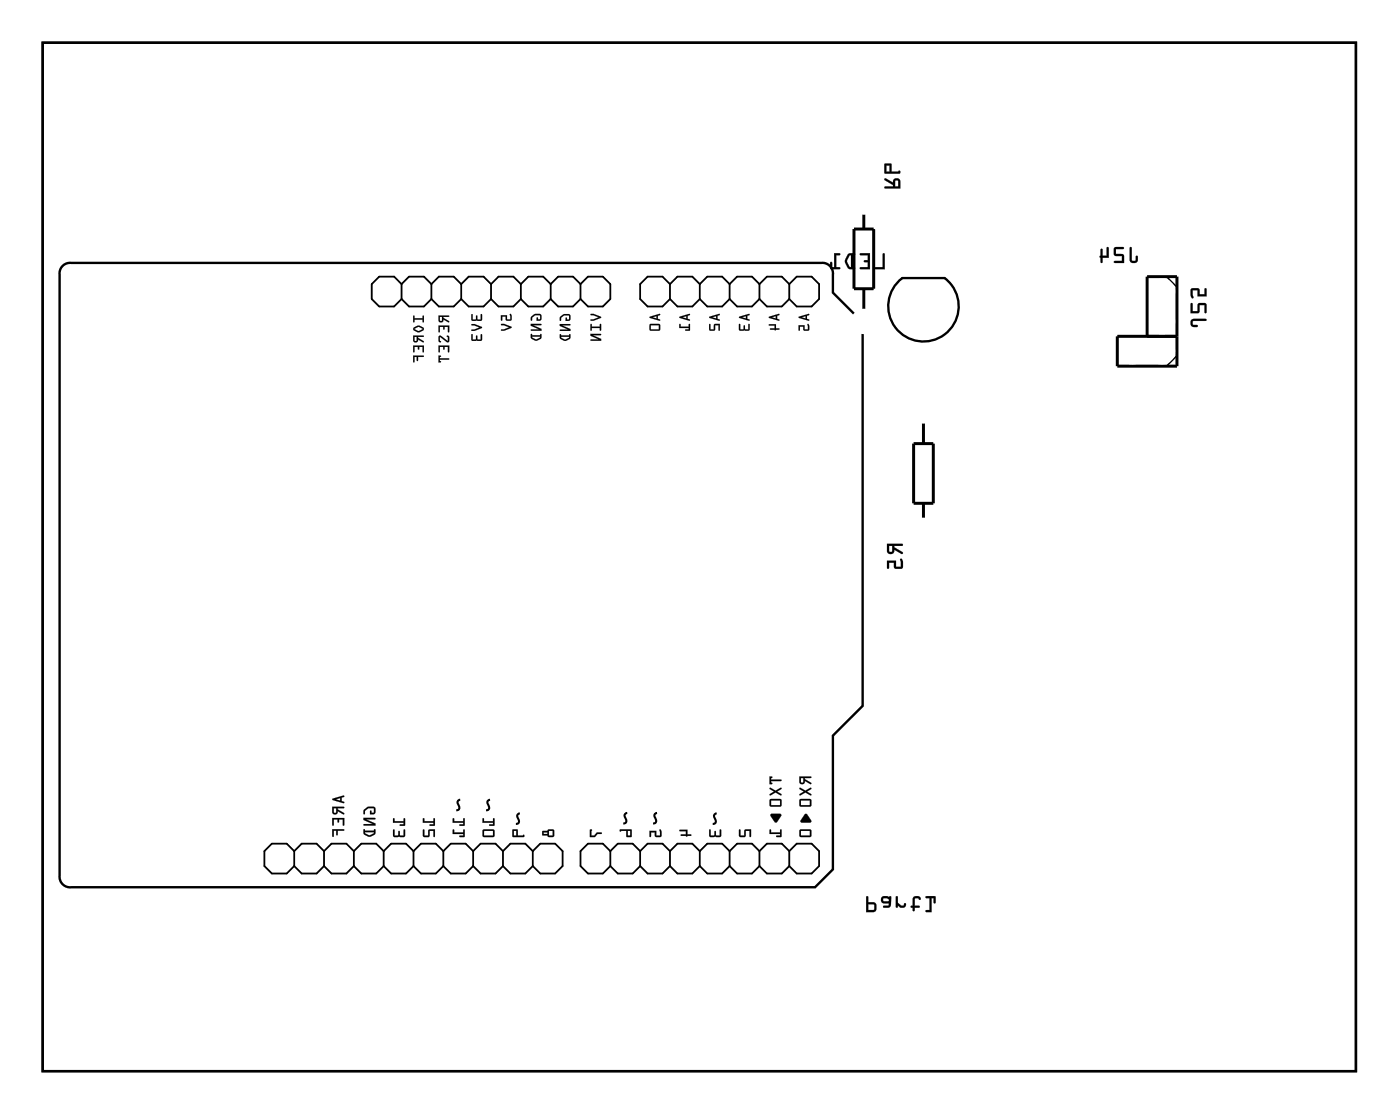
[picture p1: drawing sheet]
<svg xmlns="http://www.w3.org/2000/svg" width="119mm" height="95mm" viewBox="0 0 119 95" stroke-linecap="round" stroke-linejoin="round" font-family="sans-serif">
<path d="M3.6 3.6h111.9v87.6h-111.9zM5.4 22.6l.3-.2h.4h63.8a.9 .9 0 0 1 1 1v1.5l2.6 2.5v32.7l-2.6 2.5v11.4l-1.5 1.5h-63.3a.9 .9 0 0 1-1-1v-51.1a.9 .9 0 0 1 .3-.8zM76.9 23.7h3.6a3 3 0 0 1 .4 4.4 3 3 0 0 1-4.5 0 3 3 0 0 1 .4-4.4" fill="none" stroke="#000" stroke-width=".2"/>
<path d="M3.6 3.6h111.9v87.6h-111.9z" fill="none" stroke="#000" stroke-width=".09"/>
<path d="M72.7 19.5h1.7v5.1h-1.7zM73.6 18.1v1.4M73.6 24.6v1.8M77.8 37.8h1.7v5h-1.7zM78.7 35.9v1.9M97.7 28.6v-5.1h2.5v7.7h-5v-2.6h5M78.7 42.8v1.4" fill="none" stroke="#000" stroke-width=".25"/>
<g fill="none" stroke="#000" stroke-width=".15">
<path d="M34.2 24.2l-.6-.7h-1.3l-.6 .7v1.2l.6 .7h1.3l.6-.7M34.2 25.4l.6 .7h1.3l.6-.7M34.2 24.2l.6-.7h1.3l.6 .7M34.2 24.2v1.2M36.7 25.4l.7 .7h1.2l.7-.7M36.7 24.2l.7-.7h1.2l.7 .7M36.7 24.2v1.2M39.3 25.4l.6 .7h1.3l.6-.7M39.3 24.2l.6-.7h1.3l.6 .7M39.3 24.2v1.2M41.8 25.4l.7 .7h1.2l.7-.7M41.8 24.2l.7-.7h1.2l.7 .7"/>
<path d="M41.8 24.2v1.2M44.4 25.4l.6 .7h1.3l.6-.7M44.4 24.2l.6-.7h1.3l.6 .7M44.4 24.2v1.2M46.9 25.4l.6 .7h1.3l.6-.7M46.9 24.2l.6-.7h1.3l.6 .7M46.9 24.2v1.2M49.4 24.2l.7-.7h1.2l.7 .7v1.2l-.7 .7h-1.2l-.7-.7M49.4 24.2v1.2M57.1 24.2l-.7-.7h-1.2l-.7 .7v1.2l.7 .7h1.2l.7-.7M57.1 25.4l.6 .7h1.3l.6-.7M57.1 24.2l.6-.7h1.3l.6 .7"/>
<path d="M57.1 24.2v1.2M59.6 25.4l.6 .7h1.3l.6-.7M59.6 24.2l.6-.7h1.3l.6 .7M59.6 24.2v1.2M62.1 25.4l.7 .7h1.2l.7-.7M62.1 24.2l.7-.7h1.2l.7 .7M62.1 24.2v1.2M64.7 25.4l.6 .7h1.3l.6-.7M64.7 24.2v1.2M64.7 24.2l.6-.7h1.3l.6 .7M67.2 24.2l.7-.7h1.2l.7 .7v1.2l-.7 .7h-1.2l-.7-.7M67.2 24.2v1.2"/>
<path d="M25.1 72.4l-.7-.6h-1.2l-.7 .6v1.3l.7 .6h1.2l.7-.6M25.1 72.4l.6-.6h1.3l.6 .6M25.1 72.4v1.3M25.1 73.7l.6 .6h1.3l.6-.6M27.6 72.4l.6-.6h1.3l.6 .6M27.6 73.7l.6 .6h1.3l.6-.6M27.6 72.4v1.3M30.1 72.4l.7-.6h1.2l.7 .6M30.1 73.7l.7 .6h1.2l.7-.6M30.1 72.4v1.3M32.7 72.4l.6-.6h1.3l.6 .6M32.7 73.7l.6 .6h1.3l.6-.6"/>
<path d="M32.7 72.4v1.3M35.2 72.4l.7-.6h1.2l.7 .6M35.2 73.7l.7 .6h1.2l.7-.6M35.2 72.4v1.3M37.8 72.4l.6-.6h1.3l.6 .6M37.8 73.7l.6 .6h1.3l.6-.6M37.8 72.4v1.3M40.3 72.4l.6-.6h1.3l.6 .6M40.3 73.7l.6 .6h1.3l.6-.6M40.3 72.4v1.3M42.8 72.4l.7-.6h1.2l.7 .6M42.8 73.7l.7 .6h1.2l.7-.6"/>
<path d="M42.8 72.4v1.3M45.4 72.4l.6-.6h1.3l.6 .6v1.3l-.6 .6h-1.3l-.6-.6M45.4 72.4v1.3M52 72.4l-.7-.6h-1.2l-.7 .6v1.3l.7 .6h1.2l.7-.6M52 72.4l.6-.6h1.3l.6 .6M52 73.7l.6 .6h1.3l.6-.6M52 72.4v1.3M54.5 72.4v1.3M54.5 72.4l.7-.6h1.2l.7 .6M54.5 73.7l.7 .6h1.2l.7-.6M57.1 72.4v1.3M57.1 72.4l.6-.6h1.3l.6 .6"/>
<path d="M57.1 73.7l.6 .6h1.3l.6-.6M59.6 72.4v1.3M59.6 72.4l.6-.6h1.3l.6 .6M59.6 73.7l.6 .6h1.3l.6-.6M62.1 72.4v1.3M62.1 72.4l.7-.6h1.2l.7 .6M62.1 73.7l.7 .6h1.2l.7-.6M64.7 72.4v1.3M64.7 72.4l.6-.6h1.3l.6 .6M64.7 73.7l.6 .6h1.3l.6-.6M67.2 72.4v1.3M67.2 72.4l.7-.6h1.2l.7 .6v1.3l-.7 .6h-1.2l-.7-.6"/>
</g>
<g fill="#000">
<path d="M50.3 70.6h.1v.5h.2l.3-.3 .3 .1h.1l-.4 .1-.2 .2h-.5zM55.3 70.7h.6v.4h.3v-.4a.11 .11 0 0 1 .1-.1 .11 .11 0 0 1 0 .2v.4h-.5v-.3h-.4v.3zM57.9 70.6h.7v.4h.2l.1 .1-.4 .1-.5-.1v-.1h.4v-.2l-.5-.1zM60.4 70.6h.1v.5h.3l.1-.4 .1 .4h.3v-.4l.1-.1v.6h-.1h-.8l-.1-.1zM63 70.6h.1v.5h.3v-.5h.6v.6h-.2v-.5h-.3v.5h-.5l-.1-.1zM65.7 69.3h.7l.1 .1-.4 .6-.5-.6zM65.6 70.6h.1v.2h.7v-.2h.1l.1 .6h-.5v-.1h.3v-.1h-.9zM68.5 69.3h.2l.4 .5-.1 .2h-.8v-.2z"/>
<path d="M75.3 15.2l.1 .1 .7 .4v.2h-.7l-.1 .1h.1h1.3v-.6a.31 .31 0 0 0-.4-.2 .31 .31 0 0 0-.2 .3zM76.3 15.4h.2v.5h-.3zM75.3 13.9l.1 .9 1.3-.1-.1-.2-.1 .1h-.6v-.7zM75.5 14.1h.3v.5h-.3z"/>
<path d="M75.3 15.2l.1 .1 .7 .4v.2h-.7a.1 .1 0 0 0-.1 .1 .1 .1 0 0 0 .1 .1h1.3v-.7a.32 .32 0 0 0-.4-.2 .32 .32 0 0 0-.2 .3l-.6-.3zM75.3 15.2h.1l.7 .4a.31 .31 0 0 1 .2-.4 .31 .31 0 0 1 .4 .2v.6h-1.3h-.1l.1-.1h.7v-.2l-.7-.4zM76.3 15.4h.2v.5h-.3zM76.3 15.4l-.1 .5h.3v-.5zM75.3 13.9l.1 .9h1.2l.1-.2a.09 .09 0 0 0-.1-.1 .09 .09 0 0 0-.1 .1h-.6v-.7zM75.3 13.9h.6v.7h.6l.1-.1 .1 .2-1.3 .1zM75.5 14.1h.3v.5h-.3zM75.5 14.1v.5h.3v-.5z"/>
<path d="M35.2 26.9v.5h.1v-.2h.7v.2h.1v-.5h-.1v.2h-.7v-.2zM35.2 27.9v.2l.4 .2 .5-.3v-.1l-.4-.2zM35.3 28l.3-.2 .4 .2-.4 .2zM35.2 28.6v.4a.21 .21 0 0 0 .2 .1 .21 .21 0 0 0 .2-.2l.5 .2-.5-.3v-.1h.4l.1-.1zM35.3 28.7h.2v.3h-.2zM35.2 29.4v.6l.1-.1v-.4h.3v.3l.1-.3h.3v.5h.1v-.6zM35.2 30.3v.5l.1-.4h.2v.3l.1-.3 .5-.1z"/>
<path d="M35.2 26.9v.5h.1v-.2h.7v.2h.1v-.5h-.1v.2h-.7v-.2zM35.2 26.9h.1v.2h.7l.1-.2v.5h-.1v-.2h-.7l-.1 .2zM35.2 27.9v.2l.4 .2 .5-.3v-.1l-.4-.2zM35.2 27.9l.5-.2 .3 .2 .1 .1-.3 .3h-.2l-.4-.2zM35.3 28l.3-.2 .4 .2-.4 .2zM35.3 28l.3 .2 .4-.2-.4-.2zM35.2 28.6v.4a.22 .22 0 0 0 .2 .1 .22 .22 0 0 0 .2-.2l.5 .2-.5-.3v-.1h.4l.1-.1zM35.2 28.6h.9l-.1 .1h-.4v.1l.5 .2v.1l-.5-.2a.21 .21 0 0 1-.2 .2 .21 .21 0 0 1-.2-.1zM35.3 28.7h.2l-.1 .3h-.1zM35.3 28.7v.3h.2v-.3zM35.2 29.4v.6l.1-.1v-.4h.3v.3l.1-.3h.3v.5h.1v-.6zM35.2 29.4h.9v.6h-.1v-.5h-.3l-.1 .3v-.3h-.3v.4l-.1 .1zM35.2 30.3v.6l.1-.5h.2v.3l.1-.3 .5-.1h-.1zM35.2 30.3h.9l-.5 .1-.1 .3v-.3h-.2l-.1 .4z"/>
<path d="M37.3 26.9v.4a.21 .21 0 0 0 .3 .1 .21 .21 0 0 0 .2-.2l.4 .2 .1-.1-.5-.2v-.1h.4l.1-.1zM37.5 27h.1v.3h-.1zM37.3 27.7l.1 .6 .1-.1v-.4h.2l.1 .3 .1-.3h.2l.1 .5h.1v-.6zM37.4 28.6l-.1 .4 .1 .1h.2l-.1-.1v-.3l.6 .4h.2v-.4l-.1-.1h-.2l.1 .1v.3l-.5-.4zM37.3 29.4l.1 .6 .1-.1v-.4h.2l.1 .3 .1-.3h.2l.1 .5h.1v-.6zM37.3 30.3v.5h.3l-.1-.2h.8l-.1-.1h-.7l.1-.2z"/>
<path d="M37.3 26.8v.5a.22 .22 0 0 0 .3 .1 .22 .22 0 0 0 .2-.2l.4 .2 .1-.1-.5-.2v-.1h.4l.1-.1zM37.3 26.9h1l-.1 .1h-.4v.1l.4 .2v.1l-.4-.2a.21 .21 0 0 1-.2 .2 .21 .21 0 0 1-.2-.1zM37.5 27h.1v.3h-.1zM37.5 27v.3h.1l.1-.3zM37.3 27.7l.1 .6 .1-.1v-.4h.2l.1 .3 .1-.3h.2v.5h.2v-.6zM37.3 27.7h1v.6h-.1v-.5h-.3l-.1 .3v-.3h-.3v.4l-.1 .1zM37.4 28.6l-.1 .4 .1 .1h.2l-.1-.1v-.3l.6 .4h.2v-.4l-.1-.1h-.2l.1 .1v.3l-.5-.4zM37.4 28.6h.2l.5 .4 .1-.3-.1-.1h.1l.1 .1v.4h-.2l-.6-.4v.3l.1 .1h-.2v-.1zM37.3 29.4l.1 .6 .1-.1v-.4h.2l.1 .3 .1-.3h.2v.5h.2v-.6zM37.3 29.4h1v.6h-.1v-.5h-.3l-.1 .3v-.3h-.3v.4l-.1 .1zM37.3 30.3v.6l.3-.1-.1-.2h.8l-.1-.1h-.7l.1-.2zM37.3 30.3h.3l-.1 .2h.7l.1 .1h-.8l.1 .2h-.3z"/>
<path d="M40.2 26.7l-.1 .5 .1 .1h.7l.2-.1-.1-.5-.1 .1v.4h-.2l-.1-.4-.1 .4h-.2v-.4zM40.2 27.6v.1l.6 .2-.6 .2v.1h.2l.6-.3v-.1l-.6-.2zM40.2 28.4l-.1 .5 .1 .1h.7l.2-.1-.1-.5-.1 .1v.4h-.2l-.1-.4-.1 .4h-.2v-.4z"/>
<path d="M40.2 26.7l-.1 .5 .1 .1h.7l.2-.1-.1-.5-.1 .1v.4h-.2l-.1-.4-.1 .4h-.2v-.4zM40.2 26.7v.1l.1 .4h.2l.1-.4 .1 .4h.2v-.4l.1-.1v.5l-.1 .1h-.7zM40.2 27.6v.1l.6 .2-.6 .1v.2h.2l.7-.3-.1-.1-.6-.2zM40.2 27.6h.2l.6 .2v.1l-.6 .3h-.2v-.1l.7-.2-.7-.2zM40.2 28.4l-.1 .5 .1 .1h.7l.2-.1-.1-.5-.1 .1v.4h-.2l-.1-.4-.1 .4h-.2v-.4zM40.2 28.5l.1 .4h.2l.1-.3 .1 .3h.2v-.4l.1-.1v.5l-.1 .1h-.7z"/>
<path d="M42.7 26.8v.5l.1-.4h.3v.4h.4l.1-.4a.1 .1 0 0 0 0-.1 .1 .1 0 0 0-.2 0l.1 .4h-.3v-.4zM42.7 27.6v.1l.7 .2-.7 .1v.1l.2 .1 .7-.3-.1-.1-.6-.2z"/>
<path d="M42.7 26.8v.5h.1v-.4h.3v.4l.5-.1-.1-.5-.1 .1 .1 .4h-.3v-.4zM42.7 26.8h.5v.4h.3l-.1-.4a.1 .1 0 0 1 .2 0 .1 .1 0 0 1 0 .1l-.1 .4h-.4v-.4h-.3l-.1 .4zM42.7 27.6v.1l.7 .2-.7 .1v.2h.2l.7-.3-.1-.1-.6-.2zM42.7 27.6h.2l.6 .2 .1 .1-.7 .3-.2-.1v-.1l.7-.1-.7-.2z"/>
<path d="M45.3 26.9l-.1 .2 .1 .2v-.3l.2-.1 .5-.1v.3l-.2 .1-.1-.2v.3h.3l.1-.1v-.3l-.2-.2a.63 .63 0 0 0-.6 .2zM45.2 27.6v.1l.7 .3h-.6l-.1 .1 .9 .1v-.2l-.7-.3h.7v-.1zM45.2 28.4v.4a.54 .54 0 0 0 .8 .1l.1-.2v-.3l-.1 .1h-.7zM45.3 28.7h.7l-.3 .2z"/>
<path d="M45.3 26.9l-.1 .4h.1v-.3l.3-.2 .4 .1v.3h-.2v-.2h-.1v.3h.3l.1-.1v-.4l-.1-.1h-.5zM45.3 26.9a.61 .61 0 0 1 .8-.1v.4l-.2 .1h-.2v-.2l.1-.1v.2h.2v-.4l-.5 .1-.2 .1v.3zM45.2 27.6v.1l.7 .3h-.6l-.1 .2h.9v-.2l-.7-.3h.7v-.1zM45.2 27.6h.9v.1h-.7l.7 .3v.2l-.9-.1 .1-.1h.6l-.7-.3zM45.2 28.4v.4l.4 .2h.2l.3-.3v-.3l-.1 .1h-.7v-.1zM45.2 28.4l.1 .1h.7l.1-.1v.3l-.3 .3h-.3l-.3-.2zM45.3 28.7h.7l-.3 .2zM45.3 28.6l.1 .2 .3 .1 .3-.2z"/>
<path d="M47.7 26.9v.2v.2l.1-.2 .2-.2 .4-.1 .1 .4h-.2l-.1-.2v.3h.3l.1-.1v-.3l-.2-.2a.63 .63 0 0 0-.7 .2zM47.7 27.6v.1l.7 .3h-.7v.2h.9v-.2l-.7-.3h.6l.1-.1zM47.7 28.4v.4a.54 .54 0 0 0 .8 .1l.1-.1v-.4l-.1 .1h-.7zM47.8 28.7h.7l-.4 .2z"/>
<path d="M47.7 26.9v.4h.1v-.2l.3-.2h.4l-.1 .3h-.1v-.1l-.1-.1v.3h.3l.1-.1v-.4l-.1-.1h-.5zM47.7 26.9a.61 .61 0 0 1 .9-.1v.4l-.2 .1h-.2v-.2l.1-.1v.2h.2l-.1-.4-.4 .1-.2 .1-.1 .3zM47.7 27.6v.1l.7 .3h-.7v.2h.9v-.2l-.7-.3h.6l.1-.1zM47.7 27.6h.9l-.1 .1h-.6l.7 .3v.2h-.9v-.1h.7l-.7-.4zM47.7 28.4v.4l.4 .2h.2l.3-.2v-.4l-.1 .1h-.7v-.1zM47.7 28.5l.1 .1h.7l.1-.2v.4l-.3 .2h-.3l-.3-.2zM47.8 28.7h.7l-.4 .2zM47.8 28.7v.1l.3 .1 .4-.2z"/>
<path d="M50.3 26.7v.1l.7 .2-.7 .2v.1h.3l.6-.3-.6-.3zM50.3 27.6v.5h.1v-.2h.7v.2h.1v-.5h-.1v.2h-.7v-.2zM50.3 28.4v.2l.7 .3h-.7v.1h.9v-.2l-.7-.3h.6l.1-.1z"/>
<path d="M50.3 26.7v.1l.7 .2-.7 .2v.1h.3l.6-.3v-.1l-.6-.2zM50.3 26.7h.3l.6 .3-.6 .3h-.3v-.1l.7-.2-.7-.2zM50.3 27.6v.6l.1-.1v-.2h.7v.2h.1v-.5h-.1v.2h-.7v-.2zM50.3 27.6h.1v.2h.7l.1-.2v.5h-.1v-.2h-.7l-.1 .2zM50.3 28.4v.2l.7 .3h-.7v.1h.9v-.2l-.7-.3h.6l.1-.1zM50.3 28.4h.9l-.1 .1h-.6l.7 .3v.2h-.9v-.1h.7l-.7-.3z"/>
<path d="M55.3 27l.1 .1 .8 .2-.2-.2v-.2l.2-.1v-.1zM55.3 27l.9-.3v.1l-.2 .1v.2l.2 .2-.8-.2zM55.6 27l.3-.1v.2zM55.6 27l.3 .1v-.2zM55.3 27.6v.4l.1 .1 .7 .1 .1-.1v-.4v-.1zM55.4 27.6h.8v.5h-.1h-.7l-.1-.1zM55.4 27.7h.7v.3h-.7zM55.4 27.7v.3h.7v-.3z"/>
<path d="M55.3 27l.1 .1 .8 .2-.2-.2v-.2l.2-.1v-.1zM55.6 27l.3-.1v.2zM55.3 27.6v.4l.1 .1 .7 .1 .1-.1v-.5zM55.4 27.7h.7v.3h-.7z"/>
<path d="M57.9 27v.1l.9 .2-.2-.2v-.2l.2-.1-.1-.1zM57.9 27l.8-.3 .1 .1-.2 .1v.2l.2 .2-.9-.2zM58.1 27l.4-.1v.2zM58.1 27l.4 .1v-.2zM57.9 27.6l-.1 .3h.9v.1h-.3v.1h.4l-.1-.5v.2h-.7v-.2zM57.9 27.6h.1v.2h.7v-.2l.1 .5h-.4v-.1h.3v-.1h-.8z"/>
<path d="M57.9 27v.1l.9 .2-.2-.2v-.2l.1-.1v-.1zM58.1 27l.4-.1v.2zM57.9 27.6v.3h.8v.1h-.3v.1h.4l-.1-.5v.2h-.7v-.2z"/>
<path d="M60.4 27v.1l.9 .2-.2-.2v-.2l.2-.1v-.1zM60.4 27l.9-.3v.1l-.2 .1v.2l.2 .2-.9-.2zM60.7 27l.3-.1v.2zM60.6 27l.4 .1v-.2zM60.4 27.6v.4l.1 .1h.4v-.4h.3v.4h.1v-.5h-.5v.4h-.3v-.4zM60.4 27.6h.1v.4h.3v-.4h.5v.5h-.1v-.4h-.3v.4h-.4z"/>
<path d="M60.4 27v.1l.9 .2-.2-.2v-.2l.2-.1v-.1zM60.7 27l.3-.1v.2zM60.4 27.6v.4l.1 .1h.4v-.4h.3v.4h.1v-.5h-.5v.4h-.3v-.4z"/>
<path d="M62.9 27l.1 .1 .9 .2-.2-.2v-.2l.1-.1v-.1zM62.9 27l.9-.3v.1l-.2 .1v.2l.2 .2-.8-.2zM63.2 27l.3-.1v.2zM63.2 27l.3 .1v-.2zM62.9 27.6v.4l.1 .1 .7 .1 .1-.1v-.5h-.1v.4h-.2l-.1-.3-.1 .3h-.2v-.4zM63 27.6v.4h.3l.1-.3 .1 .3h.2v-.4h.1v.5h-.1h-.7z"/>
<path d="M62.9 27l.1 .1 .8 .2-.1-.2v-.2l.1-.1v-.1zM63.2 27l.3-.1v.2zM62.9 27.6v.4l.1 .1 .7 .1 .1-.1v-.5h-.1v.4h-.2l-.1-.3-.1 .3h-.2l-.1-.4z"/>
<path d="M65.5 27v.1l.9 .2-.2-.2v-.2l.2-.1v-.1zM65.5 27l.8-.3 .1 .1-.2 .1v.2l.2 .2-.9-.2zM65.7 27l.4-.1v.2zM65.7 27l.4 .1v-.2zM65.5 27.6v.1h.5v.2h-.4v.2h.4l.4-.1v-.1h-.3v-.3zM65.5 27.6h.6v.4h.3l-.4 .1h-.4v-.1h.4v-.3h-.5z"/>
<path d="M65.5 27v.1l.9 .2-.2-.2v-.2l.2-.1v-.1zM65.7 27l.4-.1v.2zM65.5 27.6v.1h.5v.2h-.4v.2h.4l.4-.1v-.1h-.3v-.3z"/>
<path d="M68 27l.1 .1 .8 .2-.2-.2v-.2l.2-.1v-.1zM68 27l.9-.3v.1l-.2 .1v.2l.2 .2-.8-.2zM68.3 27l.3-.1v.2zM68.3 27l.3 .1v-.2zM68 27.7v.5l.1-.1v-.3h.3l.1 .3h.4v-.5h-.1v.4h-.3v-.3zM68 27.7h.5v.3h.3v-.4a.1 .1 0 0 1 .1 0 .1 .1 0 0 1 0 .2v.3h-.4l-.1-.3h-.3v.3z"/>
<path d="M68 27l.1 .1 .8 .2-.2-.2v-.2l.2-.1v-.1zM68.3 27l.3-.1v.2zM68 27.7l.1 .5v-.4h.3l.1 .3h.4v-.3a.1 .1 0 0 0 0-.2 .1 .1 0 0 0-.1 0v.4h-.3v-.3z"/>
<path d="M75.2 21.6v1.1h-.7v.2h.9v-1.3zM73.2 21.6l.1 .1h.6v.4h-.3v.1v.1h.3v.4h-.6l-.1 .2h.9v-1.4zM72.2 21.6a.81 .81 0 0 0 0 1.2l.5 .1 .1-.1-.1-.1v-1h.1v-.1l-.4-.1zM72.4 21.7h.1v1h-.2l-.2-.5zM71 21.5v1.2h-.1v-.4h-.1l-.1 .6h.8v-.2h-.3v-1h.3l.1-.1z"/>
<path d="M75.2 21.6v1.1h-.6a.1 .1 0 0 0-.1 .1 .1 .1 0 0 0 .1 .1h.8v-1.3zM75.2 21.6h.1l.1 1.3h-.9v-.2h.7zM73.2 21.6l.1 .1h.6v.4h-.2a.1 .1 0 0 0-.1 .1 .1 .1 0 0 0 .1 .1h.2v.4h-.6a.1 .1 0 0 0-.1 .1 .1 .1 0 0 0 .1 .1h.8v-1.4zM73.3 21.6l.8-.1v1.4h-.9l.1-.2h.6v-.4h-.3v-.1l.3-.1v-.4h-.6zM72.2 21.6l-.2 .5v.3l.3 .5h.4a.1 .1 0 0 0 .1-.1 .1 .1 0 0 0-.1-.1v-1a.1 .1 0 0 0 .1-.1 .1 .1 0 0 0-.1-.1zM72.2 21.6h.2h.4v.1h-.2v1l.2 .1v.1h-.5l-.3-.5v-.3zM72.4 21.7h.1v1h-.2l-.2-.5zM72.4 21.7l-.3 .5 .2 .5h.2v-1zM71 21.5v1.2h-.1v-.3a.1 .1 0 0 0-.1-.1 .1 .1 0 0 0-.1 .1v.5h.8a.1 .1 0 0 0 .1-.1 .1 .1 0 0 0-.1-.1h-.3v-1h.3a.1 .1 0 0 0 .1-.1 .1 .1 0 0 0-.1-.1zM71 21.5l.6 .1-.1 .1h-.3v1h.3v.2h-.8l.1-.6h.1v.4h.2z"/>
<path d="M96.2 21v1.1a.36 .36 0 0 0 .4 .3 .36 .36 0 0 0 .3-.3v-.3h-.1h-.1v.4h-.3v-1.1zM94.9 21.1v.6l.1 .1h.6v.4h-.6l-.1 .1 .8 .1v-.7l-.7-.1v-.4h.6l.1-.1zM93.8 21.2l-.1 .6-.1 .1 .2 .5 .1-.1v-.4h.5v-.8v-.1l-.1 .1v.7h-.4v-.6z"/>
<path d="M96.2 21v1.1a.37 .37 0 0 0 .4 .3 .37 .37 0 0 0 .3-.3v-.2a.1 .1 0 0 0-.1-.1 .1 .1 0 0 0-.1 .1v.3h-.3v-1.1zM96.2 21.1h.2v1.1h.3l.1-.4h.1v.3a.35 .35 0 0 1-.3 .3 .35 .35 0 0 1-.4-.3zM94.9 21.1v.6l.7 .1v.4h-.6a.1 .1 0 0 0-.1 .1 .1 .1 0 0 0 .1 .1h.7v-.7l-.7-.1v-.4h.6a.1 .1 0 0 0 .1-.1 .1 .1 0 0 0-.1-.1zM94.9 21.1h.8l-.1 .1h-.6v.4l.7 .1v.7l-.8-.1 .1-.1h.6v-.4h-.6l-.1-.1zM93.8 21.2l-.1 .6a.09 .09 0 0 0-.1 0 .09 .09 0 0 0 .1 .1v.4a.1 .1 0 0 0 .1 .1 .1 .1 0 0 0 .1-.1v-.4h.5v-.8a.1 .1 0 0 0-.1-.1 .1 .1 0 0 0-.1 .1l.1 .7h-.4v-.6zM93.8 21.2h.1v.6h.4v-.7l.1-.1v.1v.8h-.5v.4l-.1 .1-.1-.5v-.1z"/>
<path d="M101.5 27.2l-.1 .5 .3 .1h.3v-.1l-.4-.1v-.3h1.1l.1-.1-.1-.1h-1zM101.4 25.8v.9l.7-.1 .1-.6h.4v.6h.2v-.6l-.1-.2h-.7v.7h-.4v-.7zM101.5 24.6l-.1 .5a.15 .15 0 0 0 0 .2 .15 .15 0 0 0 .2 0v-.6h.4v.5h.8v-.6h-.2v.4h-.4v-.4l-.1-.1z"/>
<path d="M101.5 27.2l-.1 .2 .1 .4h.4a.1 .1 0 0 0 .1-.1 .1 .1 0 0 0-.1-.1h-.3v-.3h1.1a.1 .1 0 0 0 .1-.1 .1 .1 0 0 0-.1-.1h-1zM101.5 27.2l.2-.1h1l.1 .1-.1 .1h-1.1v.3l.4 .1v.1h-.3l-.3-.1zM101.4 25.8v.9l.7-.1 .1-.6h.4v.6a.1 .1 0 0 0 .1 .1 .1 .1 0 0 0 .1-.1v-.6l-.1-.2h-.7v.7h-.4v-.7zM101.4 25.8h.2v.7h.4l.1-.7h.6l.1 .2v.6h-.2v-.6h-.4l-.1 .6-.7 .1zM101.4 24.6v.5l.1 .2a.1 .1 0 0 0 .1 .1 .1 .1 0 0 0 .1-.1l-.1-.6h.4v.5h.8v-.6a.1 .1 0 0 0-.1-.1 .1 .1 0 0 0-.1 .1v.4h-.4v-.4l-.1-.1zM101.5 24.6l.6-.1 .1 .1v.5h.4v-.5l.1-.1 .1 .7h-.8v-.5h-.4v.6l-.1 .1-.1-.3z"/>
<path d="M75.5 46.3v.6a.31 .31 0 0 0 .4 .3 .31 .31 0 0 0 .3-.4l.7 .3v-.1l-.7-.4v-.1h.6l.1-.2zM75.7 46.5h.3l-.1 .5-.2-.1zM75.5 47.7v.6l.1 .1 .1-.1v-.4h.4l.1 .4v.1h.6l.1-.2v-.4a.15 .15 0 0 0 0-.2 .15 .15 0 0 0-.2 .1v.5h-.4v-.5z"/>
<path d="M75.5 46.3v.6a.32 .32 0 0 0 .4 .3 .32 .32 0 0 0 .3-.4l.6 .4a.1 .1 0 0 0 .1-.1 .1 .1 0 0 0 0-.1l-.7-.4v-.1h.6a.1 .1 0 0 0 .1-.1 .1 .1 0 0 0-.1-.1zM75.5 46.3h1.4l-.1 .2h-.6v.1l.7 .4-.1 .1-.6-.3a.31 .31 0 0 1-.3 .4 .31 .31 0 0 1-.3-.3zM75.7 46.5h.3l-.1 .5-.2-.1zM75.7 46.5v.4l.2 .1 .1-.5zM75.5 47.7v.6a.1 .1 0 0 0 .1 .1 .1 .1 0 0 0 .1-.1v-.4h.4l.1 .5h.6l.1-.2-.1-.6a.1 .1 0 0 0-.1-.1 .1 .1 0 0 0 0 .2v.5h-.4v-.5zM75.5 47.7h.8v.5h.4v-.6h.1l.1 .2v.5l-.2 .1h-.4l-.1-.1-.1-.4h-.4v.5h-.1z"/>
<path d="M28.3 68v.1l1 .3v-.1v-.1h-.2v-.3l.2-.1v-.1zM28.3 68l1-.3v.1l-.2 .1v.3l.2 .1-1-.2zM28.6 68l.4-.1v.2zM28.6 68l.4 .1v-.2zM28.3 68.7v.4a.24 .24 0 0 0 .3 .2 .24 .24 0 0 0 .2-.3l.5 .3v-.1l-.5-.3v-.1h.5v-.1zM28.3 68.7h1v.1h-.5v.1l.5 .3v.1l-.5-.3a.23 .23 0 0 1-.2 .3 .23 .23 0 0 1-.3-.2zM28.4 68.8h.2v.4l-.2-.1zM28.4 68.8v.3l.2 .1v-.4zM28.3 69.6v.7l.1-.1v-.4h.3l.1 .2 .1-.2h.3v.4h.1v-.6zM28.3 69.6h1v.6h-.1v-.5h-.3l-.1 .3v-.3h-.4v.5l-.1 .1zM28.3 70.6v.6h.1v-.5h.2l.1 .4 .1-.1v-.3h.5v-.1zM28.3 70.6h1l-.5 .1-.1 .4-.1-.4h-.2v.5z"/>
<path d="M28.3 68v.1l1 .2-.2-.1v-.3l.2-.1v-.1zM28.6 68l.4-.1v.2zM28.3 68.7v.4a.24 .24 0 0 0 .3 .2 .24 .24 0 0 0 .2-.3l.5 .3v-.1l-.5-.3v-.1h.5v-.1zM28.4 68.8h.2v.4l-.2-.1zM28.3 69.6v.7l.1-.1v-.4h.3l.1 .2 .1-.2h.3v.4h.1v-.6zM28.3 70.6l.1 .6v-.5h.2l.1 .4 .1-.4 .5-.1z"/>
<path d="M31 68.9v.1v.3l.1-.3 .2-.2h.5v.3l-.2 .1v-.2l-.1 .3h.4l.1-.1v-.3l-.2-.2a.71 .71 0 0 0-.8 .2zM31 69.6v.2l.7 .3h-.7v.2h1v-.2l-.8-.4h.7v-.1zM31 70.6v.4a.6 .6 0 0 0 .9 .1l.1-.2-.1-.3-.1 .1h-.7v-.1zM31.1 70.8l.7 .1-.3 .2-.4-.2z"/>
<path d="M31 68.9l-.1 .1 .1 .3h.1v-.3l.3-.2 .4 .1v.3h-.2v-.2h-.1v.3h.4l.1-.1v-.4l-.1-.1h-.6zM31 68.9a.68 .68 0 0 1 1-.1v.4l-.2 .1h-.3v-.3h.1v.2h.2v-.4h-.5l-.2 .2-.1 .3v-.3zM30.9 69.6v.2l.8 .3h-.7v.2h1v-.2l-.8-.4h.7v-.1zM31 69.6h.9v.1h-.7l.8 .4v.2h-1v-.2h.8l-.8-.3zM31 70.6v.4l.4 .2h.2l.4-.3-.1-.3-.1 .1h-.7v-.1zM31 70.6h.1v.1h.8v-.1l.1 .3-.4 .3h-.3l-.3-.2zM31.1 70.8h.7l-.3 .3-.4-.2zM31.1 70.8v.1l.4 .2 .4-.2z"/>
<path d="M33.5 69.6v.4h.9v.2h-.3h-.1h.5v-.6l-.1 .1v.2h-.8v-.2zM33.5 70.6v.5l.1 .1h.8h.1v-.6l-.1 .1v.4h-.3l-.1-.4-.1 .4h-.3v-.5z"/>
<path d="M33.5 69.6v.4h.9v.2h-.3l-.1 .1h.5v-.7l-.1 .1v.2h-.8v-.2zM33.5 69.7h.1v.2h.8v-.2l.1-.1v.6h-.5h.1h.3v-.2h-.9zM33.5 70.6v.5l.1 .1 .8 .1 .1-.1v-.6l-.1 .1v.4h-.3l-.1-.4-.1 .4h-.3v-.5zM33.5 70.6h.1v.5h.3l.1-.4 .1 .4h.3v-.4l.1-.1v.6h-.1h-.8l-.1-.1z"/>
<path d="M36 69.6v.4h.9v.2h-.3h.4v-.6l-.1 .1v.2h-.8v-.2zM36 70.6v.5l.1 .1h.5v-.5h.3v.5h.1v-.6h-.5v.5h-.4v-.5z"/>
<path d="M36 69.6v.4h.9v.2h-.3v.1h.4v-.7l-.1 .1v.2h-.8v-.2zM36 69.7h.1v.2h.8v-.2l.1-.1v.6h-.4h.3v-.2h-.9zM36 70.6v.5l.1 .1h.5v-.5h.3v.5h.1l.1-.6h-.6v.5h-.4v-.5zM36 70.6h.1v.5h.4v-.5h.5v.6h-.1v-.5h-.3v.5h-.5l-.1-.1z"/>
<path d="M38.6 69.6v.4h.9v.2h-.3h-.1h.5l-.1-.6v.1v.2h-.8v-.2zM38.6 70.6v.4h.9v.1h-.3l-.1 .1h.5l-.1-.6v.2h-.8v-.2z"/>
<path d="M38.6 69.6l-.1 .4h1v.2h-.3l-.1 .1h.5l-.1-.7v.1v.2h-.8v-.2zM38.6 69.7h.1v.2h.8v-.2v-.1l.1 .6h-.5h.1h.3v-.2h-.9zM38.6 70.6l-.1 .4h1v.1h-.3l-.1 .1h.5l-.1-.6v.2h-.8v-.2zM38.6 70.6h.1v.3h.8v-.3l.1 .6h-.5l.1-.1h.3v-.1h-.9z"/>
<path d="M41.1 69.6v.4h.9v.2h-.3h.4v-.6l-.1 .1v.2h-.8v-.2zM41.1 70.6v.5l.1 .1h.8h.1v-.5l-.1-.1zM41.2 70.7h.8v.4h-.8z"/>
<path d="M41.1 69.6v.4h.9v.2h-.3v.1h.4v-.7l-.1 .1v.2h-.8v-.2zM41.1 69.7h.1v.2h.8v-.2l.1-.1v.6h-.4h.3v-.2h-.9zM41.1 70.6v.5l.1 .1 .8 .1 .1-.1v-.5l-.1-.1zM41.1 70.6h.9l.1 .1v.5h-.1h-.8l-.1-.1zM41.2 70.7h.8v.4h-.8zM41.2 70.7v.4h.8v-.4z"/>
<path d="M43.7 70.6v.6h1l-.1-.2-.5 .1v-.5zM43.8 70.7h.2v.4h-.2z"/>
<path d="M43.6 70.6l.1 .6h1l-.1-.2-.1 .1h-.4v-.5zM43.7 70.6h.4v.5h.5l.1 .1h-1zM43.8 70.7h.2v.4h-.2zM43.8 70.7v.4h.2v-.4z"/>
<path d="M46.2 70.7v.4h.4l.2 .1h.4v-.5l-.1-.1h-.3l-.2 .1zM46.8 70.7h.3v.4h-.3zM46.3 70.9h.3v.1h-.3z"/>
<path d="M46.2 70.7v.4h.4l.2 .2h.3l.1-.1v-.5l-.1-.1h-.3l-.2 .1zM46.2 70.7h.4l.2-.1h.3l.1 .1v.5h-.4l-.2-.1h-.4zM46.8 70.7h.3v.4h-.3zM46.7 70.7v.4h.4v-.4zM46.3 70.9h.3v.1h-.3zM46.3 70.8v.2h.3v-.2z"/>
<path d="M50.3 70.6l-.1 .7 .5-.1 .2-.2 .4-.1-.1-.1h-.3l-.3 .3h-.2v-.5zM50.3 70.6h.1v.5h.2l.3-.2h.3h.1l-.4 .1-.2 .2h-.5z"/>
<path d="M52.8 70.6v.2l.5-.1 .1 .5h.4v-.6zM53.5 70.7h.2v.4h-.2z"/>
<path d="M52.8 70.6v.2l.5-.1 .1 .5h.4v-.6zM52.8 70.6h1v.6h-.4l-.1-.5-.5 .1zM53.5 70.7h.2v.4h-.2zM53.5 70.7v.4h.2v-.4z"/>
<path d="M55.3 70.7l.1 .5h.1l-.1-.3h.4v.3l.4 .1 .1-.1v-.6l-.1 .1v.4h-.3v-.4zM55.3 70.7h.6v.4h.3v-.4a.11 .11 0 0 1 .1-.1 .11 .11 0 0 1 0 .2v.4h-.4l-.1-.4h-.4v.4z"/>
<path d="M57.9 70.6v.2h.5v.2h-.4v.1h.4l.1 .1 .4-.1-.1-.1h-.2v-.4zM57.9 70.6h.7l-.1 .4h.3l.1 .1-.4 .1-.5-.1v-.1h.4v-.3h-.5z"/>
<path d="M60.4 70.6v.5l.1 .1 .8 .1 .1-.1v-.6l-.1 .1v.4h-.3l-.1-.4-.1 .4h-.3v-.5zM60.4 70.6h.1v.5h.3l.1-.4 .1 .4h.3v-.4l.1-.1v.6h-.1h-.8l-.1-.1z"/>
<path d="M63 70.6l-.1 .5 .1 .1h.5v-.5h.3v.5h.2v-.6h-.6v.5h-.3v-.5zM63 70.6h.1v.5h.3v-.5h.6v.6h-.2v-.5h-.3v.5h-.5l-.1-.1z"/>
<path d="M65.5 66.1v.6h.3l-.1-.2 .9-.1-.1-.1h-.8l.1-.2zM65.6 67.1v.1l.3 .2-.3 .2v.1l.5-.3 .4 .3h.1l-.4-.3 .3-.2v-.2l-.4 .3zM65.6 68l-.1 .5 .1 .1 .8 .1 .2-.1v-.5l-.1-.1zM65.7 68.1h.7v.4h-.7z"/>
<path d="M65.5 66.1v.7l.3-.1-.1-.2 .9-.1-.1-.1h-.8l.1-.2zM65.5 66.1h.3l-.1 .1v.2h.8h.1l-.9 .1v.1l.1 .1h-.3zM65.6 67.1v.1l.3 .2-.3 .2v.1l.5-.3 .4 .3h.1l-.4-.3 .3-.2v-.2l-.4 .3zM65.6 67.1l.5 .2 .4-.2v.1l-.3 .2 .4 .3h-.1l-.4-.3-.5 .3v-.1l.3-.2-.3-.2zM65.6 68l-.1 .5 .1 .2h.8l.2-.1v-.5l-.1-.1zM65.6 68h.9l.1 .1v.5l-.2 .1-.8-.1-.1-.1zM65.7 68.1h.7v.4h-.7zM65.7 68.1v.4h.7v-.4z"/>
<path d="M65.7 69.3l-.1 .2 .5 .5 .5-.6-.2-.1zM65.7 69.3h.7l.1 .1-.4 .6-.5-.6z"/>
<path d="M65.6 70.6l-.1 .4h.9v.1h-.3v.1h.5l-.1-.6h-.1v.2h-.7v-.2zM65.6 70.6h.1v.3h.7v-.3h.1l.1 .6h-.5v-.1h.3v-.1h-.9z"/>
<path d="M68.5 69.3l-.3 .5v.2h.8l.1-.2-.4-.5zM68.5 69.3h.2l.4 .6-.9 .1v-.2z"/>
<path d="M68.1 70.6v.5l.1 .1h.8h.1v-.5l-.1-.1zM68.2 70.7h.8v.4h-.8z"/>
<path d="M68.1 70.6v.5l.1 .1 .8 .1 .1-.1v-.5l-.1-.1zM68.1 70.6h.9l.1 .1v.5h-.1h-.8l-.1-.1zM68.2 70.7h.8v.4h-.8zM68.2 70.7v.4h.8v-.4z"/>
<path d="M68.1 66.1v.4a.24 .24 0 0 0 .3 .2 .24 .24 0 0 0 .1-.2l.6 .2v-.1l-.6-.3v-.1h.5l.1-.1zM68.2 66.2h.2v.4h-.2zM68.1 67.1v.1l.4 .2-.4 .2v.1l.5-.3 .4 .3h.1l-.4-.3 .4-.2v-.2l-.5 .3zM68.1 68v.5l.1 .1 .8 .1 .1-.1v-.5l-.1-.1zM68.2 68.1h.8v.4h-.8z"/>
<path d="M68.1 66.1v.4a.24 .24 0 0 0 .3 .3 .24 .24 0 0 0 .1-.3l.6 .2v-.1l-.6-.3v-.1h.5l.1-.1zM68.1 66.1h1l-.1 .1h-.5v.1l.6 .3v.1l-.6-.2a.23 .23 0 0 1-.1 .2 .23 .23 0 0 1-.3-.2zM68.2 66.2h.2v.4h-.2zM68.2 66.2v.4h.2v-.4zM68.1 67.1v.1l.4 .2-.4 .2v.1l.5-.3 .4 .3h.1l-.4-.3 .4-.2v-.2l-.5 .3zM68.1 67.1l.5 .2 .5-.2v.1l-.4 .2 .4 .3h-.1l-.4-.3-.5 .3v-.1l.4-.2-.4-.2zM68.1 68v.5l.1 .2h.8l.1-.1v-.5l-.1-.1zM68.1 68h.9l.1 .1v.5l-.1 .1-.8-.1-.1-.1zM68.2 68.1h.8v.4h-.8zM68.2 68.1v.4h.8v-.4z"/>
<path d="M73.8 76.3v1.3h.7l.1-.1v-.6l-.1-.1h-.6v-.5zM73.8 76.3h.1v.5h.6l.1 .2v.5l-.1 .1h-.7zM73.9 77h.5v.4l-.5 .1zM73.9 77v.5l.5-.1v-.4zM75.1 76.3l-.1 .2 .1 .3 .6 .1v.2h-.4a.1 .1 0 0 0-.1 .1 .1 .1 0 0 0 .1 .1l.4-.1 .2-.1v-.7a.09 .09 0 0 0-.1-.1 .09 .09 0 0 0-.1 .1l-.1-.1zM75.1 76.4l.2-.1 .4 .1 .2-.1v.7l-.1 .2h-.6l.1-.1h.4v-.2l-.6-.1-.1-.2zM75.2 76.5l.3-.1 .2 .2v.1h-.4zM75.2 76.5l.1 .2h.4v-.2l-.2-.1zM76.3 76.3v.9a.1 .1 0 0 0 .1 .1 .1 .1 0 0 0 .1-.1v-.1l.2 .2a.33 .33 0 0 0 .3-.1 .33 .33 0 0 0 .2-.3 .14 .14 0 0 0-.2 0 .14 .14 0 0 0-.1 .2h-.1l-.3-.3v-.5zM76.3 76.3h.2v.5l.3 .3h.1l.2-.2a.23 .23 0 0 1 0 .2 .23 .23 0 0 1-.2 .2l-.2-.1-.2-.2-.1 .2h-.1zM77.8 76.3l-.1 .2v.6h-.1a.1 .1 0 0 0-.1 .1 .1 .1 0 0 0 .1 .1h.1v.2a.1 .1 0 0 0 .1 .1 .1 .1 0 0 0 .1-.1v-.2h.4a.1 .1 0 0 0 0-.1 .1 .1 0 0 0 0-.1h-.4v-.6h.3l.1 .1h.1a.21 .21 0 0 0 0-.3 .21 .21 0 0 0-.2 0zM77.8 76.4a.38 .38 0 0 1 .6 .1l-.1 .1-.1-.2-.3 .1v.6h.4v.1v.1h-.4v.2h-.1l-.1-.2-.1-.1 .1-.1zM78.8 76.3l.1 .1h.3v1.1l-.3-.1a.1 .1 0 0 0-.1 .1 .1 .1 0 0 0 .1 .1h.5l-.1-1.2h.2v.4a.1 .1 0 0 0 .1 .1 .1 .1 0 0 0 .1-.1l-.1-.5zM78.9 76.3h.8l-.1 .6-.1-.1v-.4h-.2v1.2h-.5l.1-.1h.3v-1.1h-.3z"/>
<path d="M73.8 76.3v1.3h.7l.1-.1v-.5l-.1-.2h-.6v-.5zM73.9 77h.5v.4l-.5 .1zM75.1 76.3l-.1 .2 .1 .3 .6 .1v.2h-.4l-.1 .1h.6l.1-.2v-.7l-.2 .1-.4-.1zM75.2 76.5l.3-.1 .2 .2v.1h-.4zM76.3 76.3v.9h.1l.1-.1 .2 .1a.33 .33 0 0 0 .3 0 .33 .33 0 0 0 .2-.3 .12 .12 0 0 0-.2 0 .12 .12 0 0 0 0 .2h-.2l-.3-.3v-.5zM77.8 76.3l-.1 .8-.1 .1 .1 .1 .1 .2h.1v-.2h.4v-.1v-.1h-.4v-.6l.3-.1 .1 .2 .1-.1a.34 .34 0 0 0-.2-.3 .34 .34 0 0 0-.4 .1zM78.8 76.3l.1 .1h.3v1.1h-.3l-.1 .1h.5v-1.2h.2v.4l.1 .1 .1-.6z"/>
</g>
<path d="M39.2 68.1h-.2v.2l.1 .5v.1l-.2 .1M41.7 68.1h-.1l-.1 .2 .2 .5-.1 .1-.2 .1M44.3 69.2l-.2 .1-.1 .2 .2 .4-.1 .2h-.2M53.4 69.2h-.1l-.1 .2 .1 .5v.1l-.2 .1M56 69.2h-.2l-.1 .2 .2 .5-.1 .1-.2 .1M61 69.2l-.1 .1-.1 .2 .2 .4-.1 .2h-.2" fill="none" stroke="#000" stroke-width=".18"/>
<path d="M99.4 23.5l.8 .9M100.2 30.3l-.8 .9" fill="none" stroke="#000" stroke-width=".13"/>
<circle cx="86.3" cy="42.6" r=".6" fill="#fff"/>
<circle cx="86.3" cy="42.6" r=".6" fill="none" stroke="#fff" stroke-width=".65" stroke-linecap="butt"/>
<circle cx="86.3" cy="45.1" r=".6" fill="#fff"/>
<circle cx="86.3" cy="45.1" r=".6" fill="none" stroke="#fff" stroke-width=".65" stroke-linecap="butt"/>
<circle cx="86.3" cy="47.7" r=".6" fill="#fff"/>
<circle cx="86.3" cy="47.7" r=".6" fill="none" stroke="#fff" stroke-width=".65" stroke-linecap="butt"/>
<circle cx="86.3" cy="50.2" r=".6" fill="#fff"/>
<circle cx="86.3" cy="50.2" r=".6" fill="none" stroke="#fff" stroke-width=".65" stroke-linecap="butt"/>
<circle cx="93.9" cy="50.2" r=".6" fill="#fff"/>
<circle cx="93.9" cy="50.2" r=".6" fill="none" stroke="#fff" stroke-width=".65" stroke-linecap="butt"/>
<circle cx="93.9" cy="47.7" r=".6" fill="#fff"/>
<circle cx="93.9" cy="47.7" r=".6" fill="none" stroke="#fff" stroke-width=".65" stroke-linecap="butt"/>
<circle cx="93.9" cy="45.1" r=".6" fill="#fff"/>
<circle cx="93.9" cy="45.1" r=".6" fill="none" stroke="#fff" stroke-width=".65" stroke-linecap="butt"/>
<circle cx="93.9" cy="42.6" r=".6" fill="#fff"/>
<circle cx="93.9" cy="42.6" r=".6" fill="none" stroke="#fff" stroke-width=".65" stroke-linecap="butt"/>
<circle cx="88.8" cy="24.8" r=".7" fill="#fff"/>
<circle cx="88.8" cy="24.8" r=".7" fill="none" stroke="#fff" stroke-width=".76" stroke-linecap="butt"/>
<circle cx="88.8" cy="14.7" r=".7" fill="#fff"/>
<circle cx="88.8" cy="14.7" r=".7" fill="none" stroke="#fff" stroke-width=".76" stroke-linecap="butt"/>
<circle cx="99" cy="22.3" r=".74" fill="#fff"/>
<circle cx="99" cy="22.3" r=".74" fill="none" stroke="#fff" stroke-width=".76" stroke-linecap="butt"/>
<circle cx="99" cy="19.7" r=".74" fill="#fff"/>
<circle cx="99" cy="19.7" r=".74" fill="none" stroke="#fff" stroke-width=".76" stroke-linecap="butt"/>
<circle cx="101.5" cy="45.1" r=".74" fill="#fff"/>
<circle cx="101.5" cy="45.1" r=".74" fill="none" stroke="#fff" stroke-width=".76" stroke-linecap="butt"/>
<circle cx="101.5" cy="47.7" r=".74" fill="#fff"/>
<circle cx="101.5" cy="47.7" r=".74" fill="none" stroke="#fff" stroke-width=".76" stroke-linecap="butt"/>
<circle cx="101.5" cy="42.6" r=".74" fill="#fff"/>
<circle cx="101.5" cy="42.6" r=".74" fill="none" stroke="#fff" stroke-width=".76" stroke-linecap="butt"/>
<circle cx="101.5" cy="40.1" r=".74" fill="#fff"/>
<circle cx="101.5" cy="40.1" r=".74" fill="none" stroke="#fff" stroke-width=".76" stroke-linecap="butt"/>
<circle cx="95.4" cy="72.7" r="1.52" fill="#fff"/>
<circle cx="95.4" cy="72.7" r="1.52" fill="none" stroke="#fff" stroke-width=".76" stroke-linecap="butt"/>
<circle cx="101.5" cy="72.7" r="1.52" fill="#fff"/>
<circle cx="101.5" cy="72.7" r="1.52" fill="none" stroke="#fff" stroke-width=".76" stroke-linecap="butt"/>
<circle cx="98.4" cy="67.8" r="1.52" fill="#fff"/>
<circle cx="98.4" cy="67.8" r="1.52" fill="none" stroke="#fff" stroke-width=".76" stroke-linecap="butt"/>
<path d="M75.4 49.5h1.4v1.4h-1.4z" fill="#fff"/>
<path d="M75.4 49.5h1.4v1.4h-1.4z" fill="none" stroke="#fff" stroke-width=".76" stroke-linecap="butt"/>
<circle cx="81.2" cy="50.2" r=".7" fill="#fff"/>
<circle cx="81.2" cy="50.2" r=".7" fill="none" stroke="#fff" stroke-width=".76" stroke-linecap="butt"/>
<circle cx="78.7" cy="50.2" r=".7" fill="#fff"/>
<circle cx="78.7" cy="50.2" r=".7" fill="none" stroke="#fff" stroke-width=".76" stroke-linecap="butt"/>
<circle cx="76.1" cy="50.2" r=".7" fill="#fff"/>
<circle cx="76.1" cy="50.2" r=".7" fill="none" stroke="#fff" stroke-width=".76" stroke-linecap="butt"/>
<circle cx="83.7" cy="24.8" r=".7" fill="#fff"/>
<circle cx="83.7" cy="24.8" r=".7" fill="none" stroke="#fff" stroke-width=".76" stroke-linecap="butt"/>
<circle cx="83.7" cy="14.7" r=".7" fill="#fff"/>
<circle cx="83.7" cy="14.7" r=".7" fill="none" stroke="#fff" stroke-width=".76" stroke-linecap="butt"/>
<path d="M78 69.8h1.4v1.4h-1.4z" fill="#fff"/>
<path d="M78 69.8h1.4v1.4h-1.4z" fill="none" stroke="#fff" stroke-width=".76" stroke-linecap="butt"/>
<circle cx="78.7" cy="70.5" r=".7" fill="#fff"/>
<circle cx="78.7" cy="70.5" r=".7" fill="none" stroke="#fff" stroke-width=".76" stroke-linecap="butt"/>
<circle cx="78.7" cy="73.1" r=".7" fill="#fff"/>
<circle cx="78.7" cy="73.1" r=".7" fill="none" stroke="#fff" stroke-width=".76" stroke-linecap="butt"/>
<circle cx="99" cy="14.7" r=".74" fill="#fff"/>
<circle cx="99" cy="14.7" r=".74" fill="none" stroke="#fff" stroke-width=".76" stroke-linecap="butt"/>
<circle cx="99" cy="17.2" r=".74" fill="#fff"/>
<circle cx="99" cy="17.2" r=".74" fill="none" stroke="#fff" stroke-width=".76" stroke-linecap="butt"/>
<circle cx="45.6" cy="19.7" r=".74" fill="#fff"/>
<circle cx="45.6" cy="19.7" r=".74" fill="none" stroke="#fff" stroke-width=".76" stroke-linecap="butt"/>
<circle cx="43.1" cy="19.7" r=".74" fill="#fff"/>
<circle cx="43.1" cy="19.7" r=".74" fill="none" stroke="#fff" stroke-width=".76" stroke-linecap="butt"/>
<circle cx="40.6" cy="19.7" r=".74" fill="#fff"/>
<circle cx="40.6" cy="19.7" r=".74" fill="none" stroke="#fff" stroke-width=".76" stroke-linecap="butt"/>
<circle cx="38" cy="19.7" r=".74" fill="#fff"/>
<circle cx="38" cy="19.7" r=".74" fill="none" stroke="#fff" stroke-width=".76" stroke-linecap="butt"/>
<circle cx="35.5" cy="19.7" r=".74" fill="#fff"/>
<circle cx="35.5" cy="19.7" r=".74" fill="none" stroke="#fff" stroke-width=".76" stroke-linecap="butt"/>
<circle cx="32.9" cy="19.7" r=".74" fill="#fff"/>
<circle cx="32.9" cy="19.7" r=".74" fill="none" stroke="#fff" stroke-width=".76" stroke-linecap="butt"/>
<circle cx="63.4" cy="19.7" r=".74" fill="#fff"/>
<circle cx="63.4" cy="19.7" r=".74" fill="none" stroke="#fff" stroke-width=".76" stroke-linecap="butt"/>
<circle cx="60.9" cy="19.7" r=".74" fill="#fff"/>
<circle cx="60.9" cy="19.7" r=".74" fill="none" stroke="#fff" stroke-width=".76" stroke-linecap="butt"/>
<circle cx="58.3" cy="19.7" r=".74" fill="#fff"/>
<circle cx="58.3" cy="19.7" r=".74" fill="none" stroke="#fff" stroke-width=".76" stroke-linecap="butt"/>
<circle cx="55.8" cy="19.7" r=".74" fill="#fff"/>
<circle cx="55.8" cy="19.7" r=".74" fill="none" stroke="#fff" stroke-width=".76" stroke-linecap="butt"/>
<circle cx="68.5" cy="19.7" r=".74" fill="#fff"/>
<circle cx="68.5" cy="19.7" r=".74" fill="none" stroke="#fff" stroke-width=".76" stroke-linecap="butt"/>
<circle cx="66" cy="19.7" r=".74" fill="#fff"/>
<circle cx="66" cy="19.7" r=".74" fill="none" stroke="#fff" stroke-width=".76" stroke-linecap="butt"/>
<circle cx="68.5" cy="78.2" r=".74" fill="#fff"/>
<circle cx="68.5" cy="78.2" r=".74" fill="none" stroke="#fff" stroke-width=".76" stroke-linecap="butt"/>
<circle cx="66" cy="78.2" r=".74" fill="#fff"/>
<circle cx="66" cy="78.2" r=".74" fill="none" stroke="#fff" stroke-width=".76" stroke-linecap="butt"/>
<circle cx="63.4" cy="78.2" r=".74" fill="#fff"/>
<circle cx="63.4" cy="78.2" r=".74" fill="none" stroke="#fff" stroke-width=".76" stroke-linecap="butt"/>
<circle cx="60.9" cy="78.2" r=".74" fill="#fff"/>
<circle cx="60.9" cy="78.2" r=".74" fill="none" stroke="#fff" stroke-width=".76" stroke-linecap="butt"/>
<circle cx="58.3" cy="78.2" r=".74" fill="#fff"/>
<circle cx="58.3" cy="78.2" r=".74" fill="none" stroke="#fff" stroke-width=".76" stroke-linecap="butt"/>
<circle cx="55.8" cy="78.2" r=".74" fill="#fff"/>
<circle cx="55.8" cy="78.2" r=".74" fill="none" stroke="#fff" stroke-width=".76" stroke-linecap="butt"/>
<circle cx="53.3" cy="78.2" r=".74" fill="#fff"/>
<circle cx="53.3" cy="78.2" r=".74" fill="none" stroke="#fff" stroke-width=".76" stroke-linecap="butt"/>
<circle cx="50.7" cy="78.2" r=".74" fill="#fff"/>
<circle cx="50.7" cy="78.2" r=".74" fill="none" stroke="#fff" stroke-width=".76" stroke-linecap="butt"/>
<circle cx="45.6" cy="78.2" r=".74" fill="#fff"/>
<circle cx="45.6" cy="78.2" r=".74" fill="none" stroke="#fff" stroke-width=".76" stroke-linecap="butt"/>
<circle cx="43.1" cy="78.2" r=".74" fill="#fff"/>
<circle cx="43.1" cy="78.2" r=".74" fill="none" stroke="#fff" stroke-width=".76" stroke-linecap="butt"/>
<circle cx="40.6" cy="78.2" r=".74" fill="#fff"/>
<circle cx="40.6" cy="78.2" r=".74" fill="none" stroke="#fff" stroke-width=".76" stroke-linecap="butt"/>
<circle cx="38" cy="78.2" r=".74" fill="#fff"/>
<circle cx="38" cy="78.2" r=".74" fill="none" stroke="#fff" stroke-width=".76" stroke-linecap="butt"/>
<circle cx="35.5" cy="78.2" r=".74" fill="#fff"/>
<circle cx="35.5" cy="78.2" r=".74" fill="none" stroke="#fff" stroke-width=".76" stroke-linecap="butt"/>
<circle cx="32.9" cy="78.2" r=".74" fill="#fff"/>
<circle cx="32.9" cy="78.2" r=".74" fill="none" stroke="#fff" stroke-width=".76" stroke-linecap="butt"/>
<circle cx="30.4" cy="78.2" r=".74" fill="#fff"/>
<circle cx="30.4" cy="78.2" r=".74" fill="none" stroke="#fff" stroke-width=".76" stroke-linecap="butt"/>
<circle cx="27.9" cy="78.2" r=".74" fill="#fff"/>
<circle cx="27.9" cy="78.2" r=".74" fill="none" stroke="#fff" stroke-width=".76" stroke-linecap="butt"/>
<circle cx="78.7" cy="45.1" r=".7" fill="#fff"/>
<circle cx="78.7" cy="45.1" r=".7" fill="none" stroke="#fff" stroke-width=".76" stroke-linecap="butt"/>
<circle cx="78.7" cy="35" r=".7" fill="#fff"/>
<circle cx="78.7" cy="35" r=".7" fill="none" stroke="#fff" stroke-width=".76" stroke-linecap="butt"/>
<circle cx="58.3" cy="24.8" r=".66" fill="#fff"/>
<circle cx="58.3" cy="24.8" r=".66" fill="none" stroke="#fff" stroke-width=".61" stroke-linecap="butt"/>
<circle cx="60.9" cy="24.8" r=".66" fill="#fff"/>
<circle cx="60.9" cy="24.8" r=".66" fill="none" stroke="#fff" stroke-width=".61" stroke-linecap="butt"/>
<circle cx="63.4" cy="24.8" r=".66" fill="#fff"/>
<circle cx="63.4" cy="24.8" r=".66" fill="none" stroke="#fff" stroke-width=".61" stroke-linecap="butt"/>
<circle cx="66" cy="24.8" r=".66" fill="#fff"/>
<circle cx="66" cy="24.8" r=".66" fill="none" stroke="#fff" stroke-width=".61" stroke-linecap="butt"/>
<circle cx="68.5" cy="24.8" r=".66" fill="#fff"/>
<circle cx="68.5" cy="24.8" r=".66" fill="none" stroke="#fff" stroke-width=".61" stroke-linecap="butt"/>
<circle cx="46.6" cy="73.1" r=".66" fill="#fff"/>
<circle cx="46.6" cy="73.1" r=".66" fill="none" stroke="#fff" stroke-width=".61" stroke-linecap="butt"/>
<circle cx="44.1" cy="73.1" r=".66" fill="#fff"/>
<circle cx="44.1" cy="73.1" r=".66" fill="none" stroke="#fff" stroke-width=".61" stroke-linecap="butt"/>
<circle cx="41.6" cy="73.1" r=".66" fill="#fff"/>
<circle cx="41.6" cy="73.1" r=".66" fill="none" stroke="#fff" stroke-width=".61" stroke-linecap="butt"/>
<circle cx="39" cy="73.1" r=".66" fill="#fff"/>
<circle cx="39" cy="73.1" r=".66" fill="none" stroke="#fff" stroke-width=".61" stroke-linecap="butt"/>
<circle cx="36.5" cy="73.1" r=".66" fill="#fff"/>
<circle cx="36.5" cy="73.1" r=".66" fill="none" stroke="#fff" stroke-width=".61" stroke-linecap="butt"/>
<circle cx="33.9" cy="73.1" r=".66" fill="#fff"/>
<circle cx="33.9" cy="73.1" r=".66" fill="none" stroke="#fff" stroke-width=".61" stroke-linecap="butt"/>
<circle cx="31.4" cy="73.1" r=".66" fill="#fff"/>
<circle cx="31.4" cy="73.1" r=".66" fill="none" stroke="#fff" stroke-width=".61" stroke-linecap="butt"/>
<circle cx="28.9" cy="73.1" r=".66" fill="#fff"/>
<circle cx="28.9" cy="73.1" r=".66" fill="none" stroke="#fff" stroke-width=".61" stroke-linecap="butt"/>
<circle cx="26.3" cy="73.1" r=".66" fill="#fff"/>
<circle cx="26.3" cy="73.1" r=".66" fill="none" stroke="#fff" stroke-width=".61" stroke-linecap="butt"/>
<circle cx="23.8" cy="73.1" r=".66" fill="#fff"/>
<circle cx="23.8" cy="73.1" r=".66" fill="none" stroke="#fff" stroke-width=".61" stroke-linecap="butt"/>
<circle cx="68.5" cy="73.1" r=".66" fill="#fff"/>
<circle cx="68.5" cy="73.1" r=".66" fill="none" stroke="#fff" stroke-width=".61" stroke-linecap="butt"/>
<circle cx="66" cy="73.1" r=".66" fill="#fff"/>
<circle cx="66" cy="73.1" r=".66" fill="none" stroke="#fff" stroke-width=".61" stroke-linecap="butt"/>
<circle cx="63.4" cy="73.1" r=".66" fill="#fff"/>
<circle cx="63.4" cy="73.1" r=".66" fill="none" stroke="#fff" stroke-width=".61" stroke-linecap="butt"/>
<circle cx="60.9" cy="73.1" r=".66" fill="#fff"/>
<circle cx="60.9" cy="73.1" r=".66" fill="none" stroke="#fff" stroke-width=".61" stroke-linecap="butt"/>
<circle cx="58.3" cy="73.1" r=".66" fill="#fff"/>
<circle cx="58.3" cy="73.1" r=".66" fill="none" stroke="#fff" stroke-width=".61" stroke-linecap="butt"/>
<circle cx="55.8" cy="73.1" r=".66" fill="#fff"/>
<circle cx="55.8" cy="73.1" r=".66" fill="none" stroke="#fff" stroke-width=".61" stroke-linecap="butt"/>
<circle cx="53.3" cy="73.1" r=".66" fill="#fff"/>
<circle cx="53.3" cy="73.1" r=".66" fill="none" stroke="#fff" stroke-width=".61" stroke-linecap="butt"/>
<circle cx="50.7" cy="73.1" r=".66" fill="#fff"/>
<circle cx="50.7" cy="73.1" r=".66" fill="none" stroke="#fff" stroke-width=".61" stroke-linecap="butt"/>
<circle cx="35.5" cy="24.8" r=".66" fill="#fff"/>
<circle cx="35.5" cy="24.8" r=".66" fill="none" stroke="#fff" stroke-width=".61" stroke-linecap="butt"/>
<circle cx="32.9" cy="24.8" r=".66" fill="#fff"/>
<circle cx="32.9" cy="24.8" r=".66" fill="none" stroke="#fff" stroke-width=".61" stroke-linecap="butt"/>
<circle cx="38" cy="24.8" r=".66" fill="#fff"/>
<circle cx="38" cy="24.8" r=".66" fill="none" stroke="#fff" stroke-width=".61" stroke-linecap="butt"/>
<circle cx="40.6" cy="24.8" r=".66" fill="#fff"/>
<circle cx="40.6" cy="24.8" r=".66" fill="none" stroke="#fff" stroke-width=".61" stroke-linecap="butt"/>
<circle cx="43.1" cy="24.8" r=".66" fill="#fff"/>
<circle cx="43.1" cy="24.8" r=".66" fill="none" stroke="#fff" stroke-width=".61" stroke-linecap="butt"/>
<circle cx="45.6" cy="24.8" r=".66" fill="#fff"/>
<circle cx="45.6" cy="24.8" r=".66" fill="none" stroke="#fff" stroke-width=".61" stroke-linecap="butt"/>
<circle cx="48.2" cy="24.8" r=".66" fill="#fff"/>
<circle cx="48.2" cy="24.8" r=".66" fill="none" stroke="#fff" stroke-width=".61" stroke-linecap="butt"/>
<circle cx="50.7" cy="24.8" r=".66" fill="#fff"/>
<circle cx="50.7" cy="24.8" r=".66" fill="none" stroke="#fff" stroke-width=".61" stroke-linecap="butt"/>
<circle cx="55.8" cy="24.8" r=".66" fill="#fff"/>
<circle cx="55.8" cy="24.8" r=".66" fill="none" stroke="#fff" stroke-width=".61" stroke-linecap="butt"/>
<circle cx="58.3" cy="24.8" r=".66" fill="#fff"/>
<circle cx="58.3" cy="24.8" r=".66" fill="none" stroke="#fff" stroke-width=".25"/>
<circle cx="60.9" cy="24.8" r=".66" fill="#fff"/>
<circle cx="60.9" cy="24.8" r=".66" fill="none" stroke="#fff" stroke-width=".25"/>
<circle cx="63.4" cy="24.8" r=".66" fill="#fff"/>
<circle cx="63.4" cy="24.8" r=".66" fill="none" stroke="#fff" stroke-width=".25"/>
<circle cx="66" cy="24.8" r=".66" fill="#fff"/>
<circle cx="66" cy="24.8" r=".66" fill="none" stroke="#fff" stroke-width=".25"/>
<circle cx="68.5" cy="24.8" r=".66" fill="#fff"/>
<circle cx="68.5" cy="24.8" r=".66" fill="none" stroke="#fff" stroke-width=".25"/>
<circle cx="46.6" cy="73.1" r=".66" fill="#fff"/>
<circle cx="46.6" cy="73.1" r=".66" fill="none" stroke="#fff" stroke-width=".25"/>
<circle cx="44.1" cy="73.1" r=".66" fill="#fff"/>
<circle cx="44.1" cy="73.1" r=".66" fill="none" stroke="#fff" stroke-width=".25"/>
<circle cx="41.6" cy="73.1" r=".66" fill="#fff"/>
<circle cx="41.6" cy="73.1" r=".66" fill="none" stroke="#fff" stroke-width=".25"/>
<circle cx="39" cy="73.1" r=".66" fill="#fff"/>
<circle cx="39" cy="73.1" r=".66" fill="none" stroke="#fff" stroke-width=".25"/>
<circle cx="36.5" cy="73.1" r=".66" fill="#fff"/>
<circle cx="36.5" cy="73.1" r=".66" fill="none" stroke="#fff" stroke-width=".25"/>
<circle cx="33.9" cy="73.1" r=".66" fill="#fff"/>
<circle cx="33.9" cy="73.1" r=".66" fill="none" stroke="#fff" stroke-width=".25"/>
<circle cx="31.4" cy="73.1" r=".66" fill="#fff"/>
<circle cx="31.4" cy="73.1" r=".66" fill="none" stroke="#fff" stroke-width=".25"/>
<circle cx="28.9" cy="73.1" r=".66" fill="#fff"/>
<circle cx="28.9" cy="73.1" r=".66" fill="none" stroke="#fff" stroke-width=".25"/>
<circle cx="26.3" cy="73.1" r=".66" fill="#fff"/>
<circle cx="26.3" cy="73.1" r=".66" fill="none" stroke="#fff" stroke-width=".25"/>
<circle cx="23.8" cy="73.1" r=".66" fill="#fff"/>
<circle cx="23.8" cy="73.1" r=".66" fill="none" stroke="#fff" stroke-width=".25"/>
<circle cx="68.5" cy="73.1" r=".66" fill="#fff"/>
<circle cx="68.5" cy="73.1" r=".66" fill="none" stroke="#fff" stroke-width=".25"/>
<circle cx="66" cy="73.1" r=".66" fill="#fff"/>
<circle cx="66" cy="73.1" r=".66" fill="none" stroke="#fff" stroke-width=".25"/>
<circle cx="63.4" cy="73.1" r=".66" fill="#fff"/>
<circle cx="63.4" cy="73.1" r=".66" fill="none" stroke="#fff" stroke-width=".25"/>
<circle cx="60.9" cy="73.1" r=".66" fill="#fff"/>
<circle cx="60.9" cy="73.1" r=".66" fill="none" stroke="#fff" stroke-width=".25"/>
<circle cx="58.3" cy="73.1" r=".66" fill="#fff"/>
<circle cx="58.3" cy="73.1" r=".66" fill="none" stroke="#fff" stroke-width=".25"/>
<circle cx="55.8" cy="73.1" r=".66" fill="#fff"/>
<circle cx="55.8" cy="73.1" r=".66" fill="none" stroke="#fff" stroke-width=".25"/>
<circle cx="53.3" cy="73.1" r=".66" fill="#fff"/>
<circle cx="53.3" cy="73.1" r=".66" fill="none" stroke="#fff" stroke-width=".25"/>
<circle cx="50.7" cy="73.1" r=".66" fill="#fff"/>
<circle cx="50.7" cy="73.1" r=".66" fill="none" stroke="#fff" stroke-width=".25"/>
<circle cx="35.5" cy="24.8" r=".66" fill="#fff"/>
<circle cx="35.5" cy="24.8" r=".66" fill="none" stroke="#fff" stroke-width=".25"/>
<circle cx="32.9" cy="24.8" r=".66" fill="#fff"/>
<circle cx="32.9" cy="24.8" r=".66" fill="none" stroke="#fff" stroke-width=".25"/>
<circle cx="38" cy="24.8" r=".66" fill="#fff"/>
<circle cx="38" cy="24.8" r=".66" fill="none" stroke="#fff" stroke-width=".25"/>
<circle cx="40.6" cy="24.8" r=".66" fill="#fff"/>
<circle cx="40.6" cy="24.8" r=".66" fill="none" stroke="#fff" stroke-width=".25"/>
<circle cx="43.1" cy="24.8" r=".66" fill="#fff"/>
<circle cx="43.1" cy="24.8" r=".66" fill="none" stroke="#fff" stroke-width=".25"/>
<circle cx="45.6" cy="24.8" r=".66" fill="#fff"/>
<circle cx="45.6" cy="24.8" r=".66" fill="none" stroke="#fff" stroke-width=".25"/>
<circle cx="48.2" cy="24.8" r=".66" fill="#fff"/>
<circle cx="48.2" cy="24.8" r=".66" fill="none" stroke="#fff" stroke-width=".25"/>
<circle cx="50.7" cy="24.8" r=".66" fill="#fff"/>
<circle cx="50.7" cy="24.8" r=".66" fill="none" stroke="#fff" stroke-width=".25"/>
<circle cx="55.8" cy="24.8" r=".66" fill="#fff"/>
<circle cx="55.8" cy="24.8" r=".66" fill="none" stroke="#fff" stroke-width=".25"/>
<circle cx="25.3" cy="78.2" r=".74" fill="#fff"/>
<circle cx="25.3" cy="78.2" r=".74" fill="none" stroke="#fff" stroke-width=".76" stroke-linecap="butt"/>
<circle cx="22.8" cy="78.2" r=".74" fill="#fff"/>
<circle cx="22.8" cy="78.2" r=".74" fill="none" stroke="#fff" stroke-width=".76" stroke-linecap="butt"/>
<circle cx="50.7" cy="19.7" r=".74" fill="#fff"/>
<circle cx="50.7" cy="19.7" r=".74" fill="none" stroke="#fff" stroke-width=".76" stroke-linecap="butt"/>
<circle cx="48.2" cy="19.7" r=".74" fill="#fff"/>
<circle cx="48.2" cy="19.7" r=".74" fill="none" stroke="#fff" stroke-width=".76" stroke-linecap="butt"/>
<circle cx="73.6" cy="17.2" r=".7" fill="#fff"/>
<circle cx="73.6" cy="17.2" r=".7" fill="none" stroke="#fff" stroke-width=".76" stroke-linecap="butt"/>
<circle cx="73.6" cy="27.4" r=".7" fill="#fff"/>
<circle cx="73.6" cy="27.4" r=".7" fill="none" stroke="#fff" stroke-width=".76" stroke-linecap="butt"/>
<circle cx="78.7" cy="27.3" r=".6" fill="#fff"/>
<circle cx="78.7" cy="27.3" r=".6" fill="none" stroke="#fff" stroke-width=".65" stroke-linecap="butt"/>
<path d="M78.1 26.7h1.2v1.2h-1.2z" fill="#fff"/>
<path d="M78.1 26.7h1.2v1.2h-1.2z" fill="none" stroke="#fff" stroke-width=".65" stroke-linecap="butt"/>
<circle cx="78.7" cy="24.8" r=".6" fill="#fff"/>
<circle cx="78.7" cy="24.8" r=".6" fill="none" stroke="#fff" stroke-width=".65" stroke-linecap="butt"/>
<circle cx="78.7" cy="27.3" r=".6" fill="#fff"/>
<circle cx="78.7" cy="27.3" r=".6" fill="none" stroke="#fff" stroke-width=".65" stroke-linecap="butt"/>
<path d="M78.1 26.7h1.2v1.2h-1.2z" fill="#fff"/>
<path d="M78.1 26.7h1.2v1.2h-1.2z" fill="none" stroke="#fff" stroke-width=".65" stroke-linecap="butt"/>
<circle cx="78.7" cy="24.8" r=".6" fill="#fff"/>
<circle cx="78.7" cy="24.8" r=".6" fill="none" stroke="#fff" stroke-width=".65" stroke-linecap="butt"/>
<circle cx="99" cy="24.8" r=".74" fill="#fff"/>
<circle cx="99" cy="24.8" r=".74" fill="none" stroke="#fff" stroke-width=".76" stroke-linecap="butt"/>
<circle cx="99" cy="27.4" r=".74" fill="#fff"/>
<circle cx="99" cy="27.4" r=".74" fill="none" stroke="#fff" stroke-width=".76" stroke-linecap="butt"/>
<circle cx="99" cy="29.9" r=".74" fill="#fff"/>
<circle cx="99" cy="29.9" r=".74" fill="none" stroke="#fff" stroke-width=".76" stroke-linecap="butt"/>
<circle cx="96.4" cy="29.9" r=".74" fill="#fff"/>
<circle cx="96.4" cy="29.9" r=".74" fill="none" stroke="#fff" stroke-width=".76" stroke-linecap="butt"/>
</svg>
